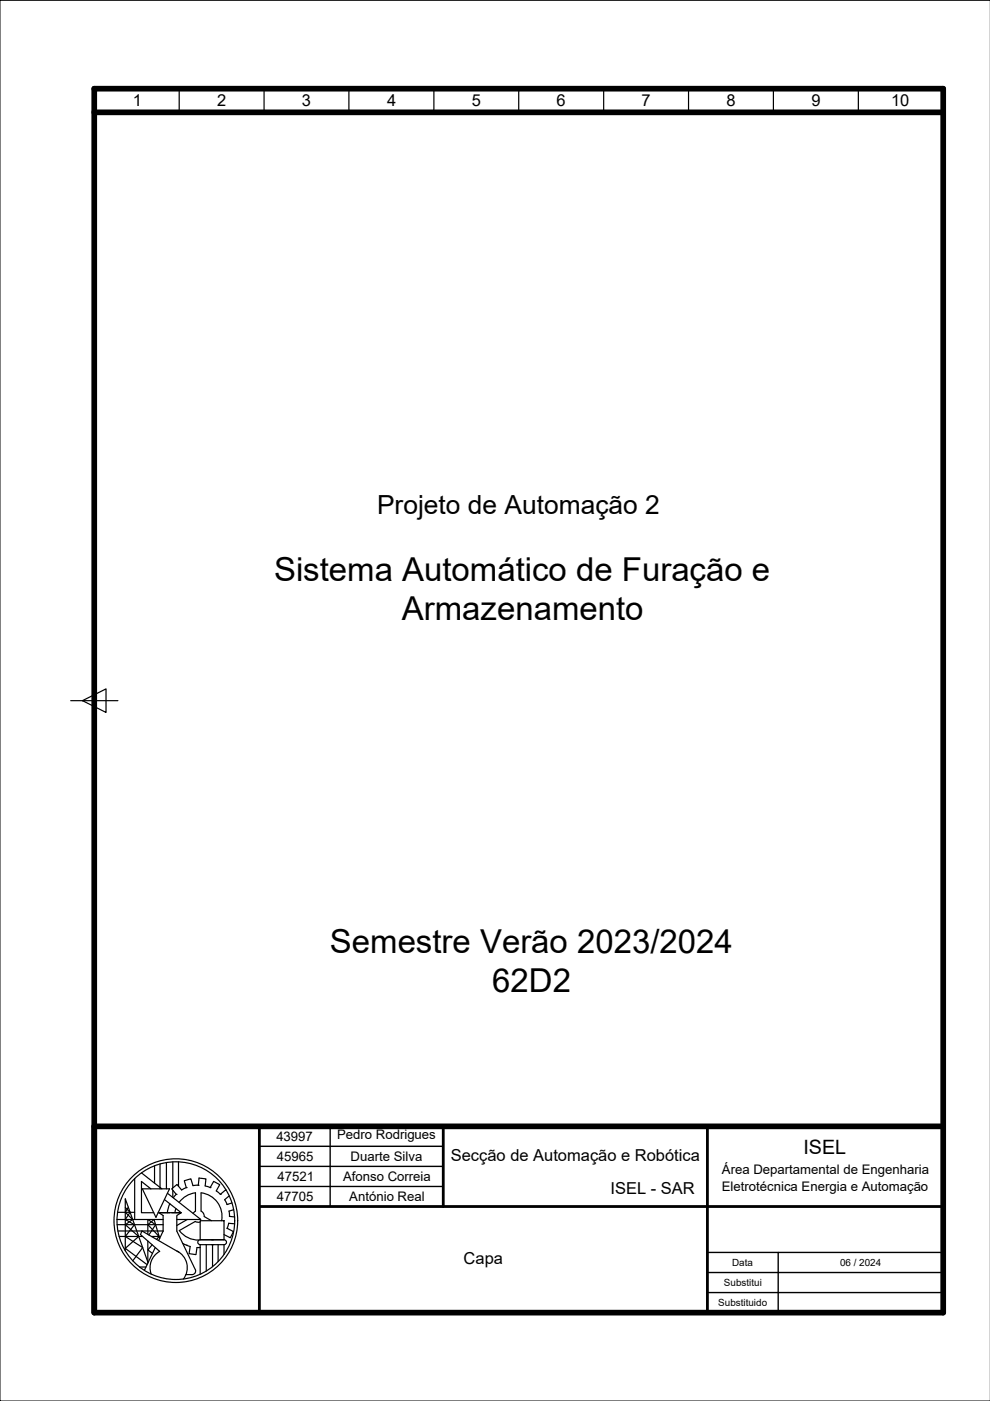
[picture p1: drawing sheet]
<svg xmlns="http://www.w3.org/2000/svg" width="210mm" height="297mm" viewBox="0 0 210 297" stroke-linecap="round" stroke-linejoin="round" font-family="sans-serif">
<defs><g id="words">
<g font-size="7">
<text x="58.1" y="123.1">Sistema Automático de Furação e</text>
<text x="85.2" y="131.5">Armazenamento</text>
<text x="70" y="202">Semestre Verão 2023/2024</text>
<text x="104.4" y="210.4">62D2</text>
</g>
<text font-size="5.6" x="79.9" y="108.9">Projeto de Automação 2</text>
<text font-size="4.2" x="170.3" y="244.6">ISEL</text>
<g font-size="3.5">
<text x="28.2" y="22.6">1</text>
<text x="46.1" y="22.6">2</text>
<text x="64" y="22.5">3</text>
<text x="82.1" y="22.5">4</text>
<text x="100" y="22.5">5</text>
<text x="118" y="22.5">6</text>
<text x="136" y="22.5">7</text>
<text x="154" y="22.5">8</text>
<text x="172" y="22.5">9</text>
<text x="188.9" y="22.5">10</text>
<text x="95.6" y="246.1">Secção de Automação e Robótica</text>
<text x="129.4" y="253.2">ISEL - SAR</text>
<text x="98.3" y="268">Capa</text>
</g>
<g font-size="2.8">
<text x="58.6" y="241.9">43997</text>
<text x="71.5" y="241.5">Pedro Rodrigues</text>
<text x="58.7" y="246.2">45965</text>
<text x="58.8" y="250.4">47521</text>
<text x="72.7" y="250.4">Afonso Correia</text>
<text x="74.3" y="246.2">Duarte Silva</text>
<text x="153.1" y="248.9">Área Departamental de Engenharia</text>
<text x="58.7" y="254.6">47705</text>
<text x="74.1" y="254.7">António Real</text>
<text x="153" y="252.5">Eletrotécnica Energia e Automação</text>
</g>
<g font-size="2.1">
<text x="155.2" y="268.4">Data</text>
<text x="178.1" y="268.4">06 / 2024</text>
<text x="153.5" y="272.7">Substitui</text>
<text x="152.3" y="276.9">Substituido</text>
</g>
</g></defs>
<!-- layer: LEGENDA -->
<path d="M20 18.8h180v259.5h-180zM20 23.8h180M20 238.8h180" fill="none" stroke="#000" stroke-width="1.2"/>
<path d="M15 148.6h10M17.5 148.6l5-2.5v5z" fill="none" stroke="#000" stroke-width=".25"/>
<!-- layer: 0 -->
<g fill="none" stroke="#000" stroke-width=".25">
<path d="M38 18.8v5h18v-5M74 18.8v5M92 18.8v5M110 18.8v5M128 18.8v5M146 18.8v5M164 18.8v5M182 18.8v5M24.8 258.6h9.8M24.8 259.7h9.8M24.9 257h3.7M26.6 256l1 1-1 1.6 1.9 1.1-1.9 2.5 3.6 2.3-2 2.8"/>
<path d="M27.2 256l-.6 1 1.5 1.6-1.5 1.1 2.8 2.5-2.8 2.5 4.6 3.4M28.6 249.9v8.7M30 248.7l4.3 3.4M30.2 252.1h5.7l-2.8 6zM32 252.1l-2-1.6v6.6h2.6M32.8 247.2v3.7M33.7 257.1l.9 .6v3.3M33.9 246.8v5.3M34.9 254.3l3.5 2.8h-4.9M35.3 246.5v5.6M35.5 253l7.1 5.6h-5.1M36 255.2l-.5 1.9"/>
<path d="M36.4 257.1h2l-.9 .6v3.3l4 8.2-.1 .5-.4 .5h-1.6M36.6 246.3v5.6M36.6 252.3v1.6M37.3 256.2l-.2 .9M37.8 246.3v5.2M38 254.9l.8-.8 1-.7 1.6-.5 .1 3.9-.5 .5M38.5 252.3l-1-1.2-1.1 1 1 1.1-.7 .7M39.5 251.8l-1 .5M39.7 258.6l-2.2 1.2M40.9 251.4l-.4-1.5-1.4 .4 .4 1.5M40.9 251.4l1.1-.1 .2-1.5 1.5 .1-.2 1.5 1.1 .4M42.4 258.8h5.1v4.1h-5.1z"/>
<path d="M42.4 259.1h-.5l-.5-.1-3.4 1.9a5 5 0 0 0 4.2 2M42.6 252.9v3.9M42.6 256.8a1.26 1.26 0 0 1 .7 1.1l1.5 .9M42.6 252.9a5 5 0 0 1 4.4 5.9M44.6 251.8l.7-1.3 1.3 .7-.8 1.3M45.9 252.5l.8 .7M47.6 254.4l.6 1M48 252.4l-.1-.1-1.2 .9M48.5 259.4l1.2 .1M48.5 259.4l-.3 1M48.6 253.5l-1 .9M48.6 257.9l1.1 .1"/>
<path d="M49.2 255l-1.1 .4M49.6 256.5l-1 .3 .1 1.1M25 261h9.6M25.3 262.2h4.9M26.6 265.2v-11l4.7 13.4M29.6 268.6h1.3M31.3 261.7v-3.1l1.7 1.1-1.4 2.1M31.3 263.1v4.7M32.1 262.2h1.6l-2.4-2.5 1.4-1.1 1.2 4M32.3 263.9l-1 1.1 1 .7M32.9 264.5l-2.3 4.8M33.7 262.2l-.5 .6"/>
<path d="M34.6 261l-1 2M37.5 265.2a3.9 3.9 0 0 1 1.4 6M37.9 265.5l-7.8-4.5-.3 .8 4.1 3.5a3.9 3.9 0 0 0-1.8 4.8M38.7 263.6l1.6 .7-.2 1.5 1.5 .2 .2-1.5h.6M42.4 263.9v6.3M42.4 263.9h5.1M42.4 263.9a.52 .52 0 0 1-.5-.5 .52 .52 0 0 1 .5-.5h5.1a.52 .52 0 0 1 .5 .5 .52 .52 0 0 1-.5 .5M43.7 263.9v5.6M45.1 263.9v4.7M46.2 263.9v3.6M47.5 263.9v2.1M48.1 260.4l1.4 .7-.7 1.3-1.3-.6"/>
<circle cx="37.3" cy="258.8" r="12.5"/>
<circle cx="37.3" cy="258.8" r="13.1"/>
</g>
<!-- layer: LEGENDA -->
<path d="M55 238.8v39.5M94 238.8v17M150 238.8v39.5M55 255.8h145" fill="none" stroke="#000" stroke-width=".59"/>
<path d="M70 238.8v17M55 251.6h39M55 247.3h39M55 243h39M150 265.5h50M150 269.8h50M150 274.1h50" fill="none" stroke="#000" stroke-width=".3"/>
<!-- layer: 0 -->
<path d="M210 .1h-210v296.9h210M35.9 255.4h.1M37.4 253.2h.1M39.5 251.8h.1M42 251.3h.1M44.6 251.8h.1M46.7 253.2h.1M48.1 255.4h.1M48.6 257.9h.1M39.5 264h.1M42 264.5h.1M48.1 260.4h.1" fill="none" stroke="#000" stroke-width=".21"/>
<path d="M165 265.5v12.8" fill="none" stroke="#000" stroke-width=".3"/>
<path d="M20 238.8v39.5" fill="none" stroke="#000" stroke-width="1.2"/>
<use href="#words"/>
</svg>
